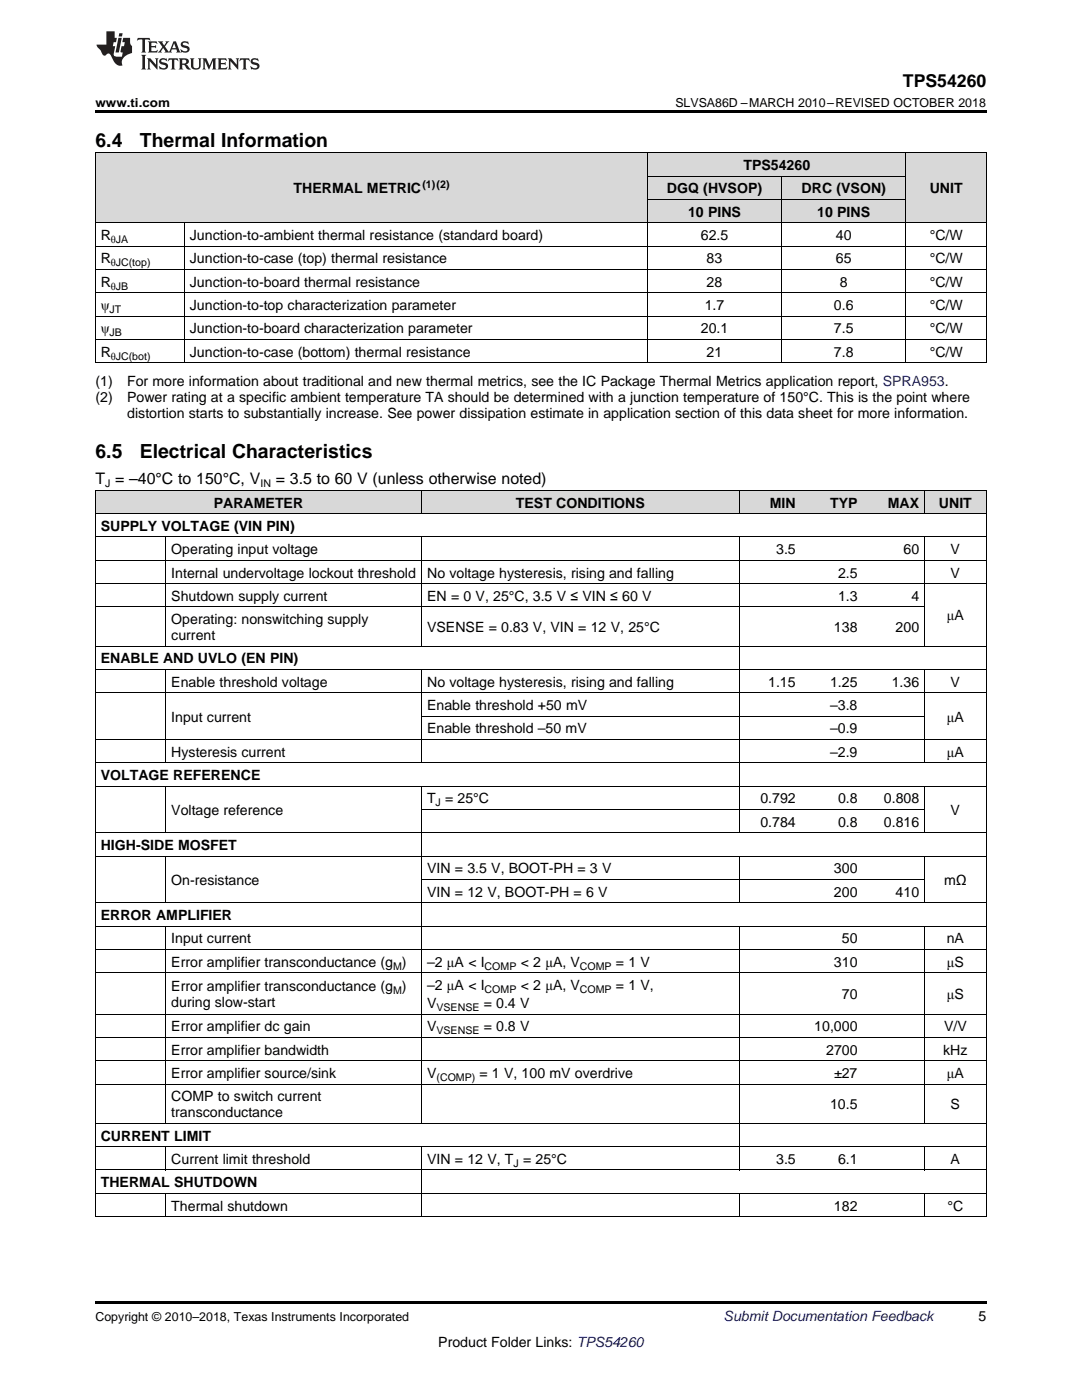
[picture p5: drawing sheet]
<svg xmlns="http://www.w3.org/2000/svg" width="216mm" height="279mm" viewBox="0 0 216 279" stroke-linecap="round" stroke-linejoin="round" font-family="sans-serif">
<defs><g id="words">
<g font-size="3.9">
<text x="19" y="29.3">6.4</text>
<text x="27.9" y="29.3">Thermal Information</text>
<text x="19" y="91.5">6.5</text>
<text x="27.9" y="91.5">Electrical Characteristics</text>
</g>
<text font-size="3.5" x="180.2" y="17.3">TPS54260</text>
<g font-size="3.2">
<text x="19" y="96.6">T = –40°C to 150°C, V</text>
<text x="55" y="96.6">= 3.5 to 60 V (unless otherwise noted)</text>
</g>
<g font-size="2.8">
<text x="148.3" y="33.9">TPS54260</text>
<text x="58.6" y="38.6">THERMAL METRIC</text>
<text x="133.1" y="38.6">DGQ (HVSOP)</text>
<text x="159.9" y="38.6">DRC (VSON)</text>
<text x="185.5" y="38.6">UNIT</text>
<text x="20.1" y="47.9">R</text>
<text x="37.9" y="47.9">Junction-to-ambient thermal resistance (standard board)</text>
<text x="137.3" y="43.3">10 PINS</text>
<text x="139.8" y="47.9">62.5</text>
<text x="163.1" y="43.3">10 PINS</text>
<text x="166.8" y="47.9">40</text>
<text x="185.5" y="47.9">°C/W</text>
<text x="20.1" y="52.6">R</text>
<text x="37.9" y="52.6">Junction-to-case (top) thermal resistance</text>
<text x="141" y="52.6">83</text>
<text x="166.8" y="52.6">65</text>
<text x="185.5" y="52.6">°C/W</text>
<text x="20.1" y="57.2">R</text>
<text x="37.9" y="57.2">Junction-to-board thermal resistance</text>
<text x="141" y="57.2">28</text>
<text x="167.6" y="57.2">8</text>
<text x="185.5" y="57.2">°C/W</text>
<text x="20.1" y="61.9">ψ</text>
<text x="37.9" y="61.9">Junction-to-top characterization parameter</text>
<text x="140.6" y="61.9">1.7</text>
<text x="166.4" y="61.9">0.6</text>
<text x="185.5" y="61.9">°C/W</text>
<text x="20.1" y="66.5">ψ</text>
<text x="20.1" y="71.2">R</text>
<text x="37.9" y="66.5">Junction-to-board characterization parameter</text>
<text x="37.9" y="71.2">Junction-to-case (bottom) thermal resistance</text>
<text x="139.8" y="66.5">20.1</text>
<text x="141" y="71.2">21</text>
<text x="166.4" y="66.5">7.5</text>
<text x="166.4" y="71.2">7.8</text>
<text x="185.5" y="66.5">°C/W</text>
<text x="185.5" y="71.2">°C/W</text>
<text x="19" y="77">(1)</text>
<text x="25.4" y="77">For more information about traditional and new thermal metrics, see the IC Package Thermal Metrics application report, SPRA953.</text>
<text x="19" y="80.2">(2)</text>
<text x="25.4" y="80.2">Power rating at a specific ambient temperature TA should be determined with a junction temperature of 150°C. This is the point where</text>
<text x="25.4" y="83.4">distortion starts to substantially increase. See power dissipation estimate in application section of this data sheet for more information.</text>
<text x="42.7" y="101.3">PARAMETER</text>
<text x="102.9" y="101.3">TEST CONDITIONS</text>
<text x="153.6" y="101.3">MIN</text>
<text x="165.6" y="101.3">TYP</text>
<text x="177.2" y="101.3">MAX</text>
<text x="187.4" y="101.3">UNIT</text>
<text x="20.1" y="105.9">SUPPLY VOLTAGE (VIN PIN)</text>
<text x="34.2" y="110.6">Operating input voltage</text>
<text x="154.9" y="110.6">3.5</text>
<text x="180.3" y="110.6">60</text>
<text x="189.7" y="110.6">V</text>
<text x="34.2" y="115.3">Internal undervoltage lockout threshold</text>
<text x="34.2" y="119.9">Shutdown supply current</text>
<text x="85.2" y="115.3">No voltage hysteresis, rising and falling</text>
<text x="85.2" y="119.9">EN = 0 V, 25°C, 3.5 V ≤ VIN ≤ 60 V</text>
<text x="167.2" y="115.3">2.5</text>
<text x="167.2" y="119.9">1.3</text>
<text x="181.9" y="119.9">4</text>
<text x="189.7" y="115.3">V</text>
<text x="34.2" y="124.6">Operating: nonswitching supply</text>
<text x="188.9" y="123.8">μA</text>
<text x="34.2" y="127.7">current</text>
<text x="85.2" y="126.2">VSENSE = 0.83 V, VIN = 12 V, 25°C</text>
<text x="166.4" y="126.2">138</text>
<text x="178.7" y="126.2">200</text>
<text x="20.1" y="132.4">ENABLE AND UVLO (EN PIN)</text>
<text x="34.2" y="137.1">Enable threshold voltage</text>
<text x="85.2" y="137.1">No voltage hysteresis, rising and falling</text>
<text x="153.3" y="137.1">1.15</text>
<text x="165.6" y="137.1">1.25</text>
<text x="177.9" y="137.1">1.36</text>
<text x="189.7" y="137.1">V</text>
<text x="85.2" y="141.7">Enable threshold +50 mV</text>
<text x="165.6" y="141.7">–3.8</text>
<text x="34.2" y="144">Input current</text>
<text x="85.2" y="146.4">Enable threshold –50 mV</text>
<text x="165.6" y="146.4">–0.9</text>
<text x="188.9" y="144">μA</text>
<text x="20.1" y="155.7">VOLTAGE REFERENCE</text>
<text x="34.2" y="151">Hysteresis current</text>
<text x="165.6" y="151">–2.9</text>
<text x="188.9" y="151">μA</text>
<text x="85.2" y="160.3">T = 25°C</text>
<text x="151.7" y="160.3">0.792</text>
<text x="167.2" y="160.3">0.8</text>
<text x="176.4" y="160.3">0.808</text>
<text x="34.2" y="162.7">Voltage reference</text>
<text x="151.7" y="165">0.784</text>
<text x="167.2" y="165">0.8</text>
<text x="176.4" y="165">0.816</text>
<text x="189.7" y="162.7">V</text>
<text x="20.1" y="169.7">HIGH-SIDE MOSFET</text>
<text x="34.2" y="176.6">On-resistance</text>
<text x="85.2" y="174.3">VIN = 3.5 V, BOOT-PH = 3 V</text>
<text x="85.2" y="179">VIN = 12 V, BOOT-PH = 6 V</text>
<text x="166.4" y="174.3">300</text>
<text x="166.4" y="179">200</text>
<text x="178.7" y="179">410</text>
<text x="188.4" y="176.6">mΩ</text>
<text x="20.1" y="183.6">ERROR AMPLIFIER</text>
<text x="34.2" y="188.3">Input current</text>
<text x="168" y="188.3">50</text>
<text x="188.9" y="188.3">nA</text>
<text x="34.2" y="192.9">Error amplifier transconductance (g )</text>
<text x="34.2" y="197.8">Error amplifier transconductance (g )</text>
<text x="85.2" y="192.9">–2 μA &lt; I</text>
<text x="85.2" y="197.6">–2 μA &lt; I</text>
<text x="103.9" y="192.9">&lt; 2 μA, V</text>
<text x="103.9" y="197.6">&lt; 2 μA, V</text>
<text x="122.9" y="192.9">= 1 V</text>
<text x="122.9" y="197.6">= 1 V,</text>
<text x="166.4" y="192.9">310</text>
<text x="188.9" y="192.9">μS</text>
<text x="34.2" y="200.9">during slow-start</text>
<text x="85.2" y="201.2">V</text>
<text x="96.5" y="201.2">= 0.4 V</text>
<text x="168" y="199.4">70</text>
<text x="188.9" y="199.4">μS</text>
<text x="34.2" y="205.8">Error amplifier dc gain</text>
<text x="85.2" y="205.8">V</text>
<text x="96.5" y="205.8">= 0.8 V</text>
<text x="162.5" y="205.8">10,000</text>
<text x="188.4" y="205.8">V/V</text>
<text x="34.2" y="210.5">Error amplifier bandwidth</text>
<text x="34.2" y="215.1">Error amplifier source/sink</text>
<text x="85.2" y="215.1">V</text>
<text x="95.7" y="215.1">= 1 V, 100 mV overdrive</text>
<text x="164.9" y="210.5">2700</text>
<text x="166.4" y="215.1">±27</text>
<text x="188.2" y="210.5">kHz</text>
<text x="188.9" y="215.1">μA</text>
<text x="34.2" y="219.8">COMP to switch current</text>
<text x="165.6" y="221.4">10.5</text>
<text x="189.7" y="221.4">S</text>
<text x="20.1" y="227.6">CURRENT LIMIT</text>
<text x="34.2" y="223">transconductance</text>
<text x="34.2" y="232.3">Current limit threshold</text>
<text x="85.2" y="232.3">VIN = 12 V, T = 25°C</text>
<text x="154.9" y="232.3">3.5</text>
<text x="167.2" y="232.3">6.1</text>
<text x="189.7" y="232.3">A</text>
<text x="20.1" y="236.9">THERMAL SHUTDOWN</text>
<text x="34.2" y="241.6">Thermal shutdown</text>
<text x="166.4" y="241.6">182</text>
<text x="189.1" y="241.6">°C</text>
<text x="195.3" y="263.6">5</text>
<text x="87.5" y="268.9">Product Folder Links: TPS54260</text>
</g>
<text font-size="2.8" fill="#0000c8" x="144.4" y="263.6">Submit Documentation Feedback</text>
<g font-size="2.5">
<text x="19" y="21.4">www.ti.com</text>
<text x="134.8" y="21.4">SLVSA86D –MARCH 2010–REVISED OCTOBER 2018</text>
<text x="19" y="263.6">Copyright © 2010–2018, Texas Instruments Incorporated</text>
</g>
<g font-size="2.1">
<text x="84.3" y="37.5">(1)(2)</text>
<text x="22.1" y="48.5">θJA</text>
<text x="22.1" y="53.1">θJC(top)</text>
<text x="22.1" y="57.8">θJB</text>
<text x="21.9" y="62.4">JT</text>
<text x="21.9" y="67.1">JB</text>
<text x="22.1" y="71.8">θJC(bot)</text>
<text x="21" y="97.3">J</text>
<text x="52" y="97.3">IN</text>
<text x="86.9" y="160.9">J</text>
<text x="78.4" y="193.5">M</text>
<text x="96.7" y="193.5">COMP</text>
<text x="115.7" y="193.5">COMP</text>
<text x="78.4" y="198.3">M</text>
<text x="87.1" y="201.7">VSENSE</text>
<text x="96.7" y="198.2">COMP</text>
<text x="115.7" y="198.2">COMP</text>
<text x="87.1" y="206.4">VSENSE</text>
<text x="87.1" y="215.7">(COMP)</text>
<text x="102.5" y="232.8">J</text>
</g>
</g></defs>
<g fill="#d8d8d8">
<path d="M19 97.9h14.1v4.7h-14.1z"/>
<path d="M33.1 97.9h51.1v4.7h-51.1z"/>
<path d="M84.2 97.9h42.2v4.7h-42.2z"/>
<path d="M126.4 97.9h21.1v4.7h-21.1z"/>
<path d="M147.5 97.9h12.4v4.7h-12.4z"/>
<path d="M159.9 97.9h12.3v4.7h-12.3z"/>
<path d="M172.2 97.9h12.3v4.7h-12.3z"/>
<path d="M184.5 97.9h12.3v4.7h-12.3z"/>
<path d="M19 30.6h17.8v13.9h-17.8z"/>
<path d="M36.8 30.6h92.5v13.9h-92.5z"/>
<path d="M180.8 30.6h16v13.9h-16z"/>
<path d="M129.3 39.9h26.6v4.6h-26.6z"/>
<path d="M155.9 39.9h24.9v4.6h-24.9z"/>
<path d="M129.3 35.2h26.6v4.7h-26.6z"/>
<path d="M155.9 35.2h24.9v4.7h-24.9z"/>
<path d="M129.3 30.6h26.6v4.6h-26.6z"/>
<path d="M155.9 30.6h24.9v4.6h-24.9z"/>
</g>
<path d="M19 22h177.8v.5h-177.8zM19 72.4l.2 .1zM129.2 72.4l.1 .1zM155.8 72.4l.1 .1zM180.7 72.4l.1 .1zM196.7 72.4l.1 .1zM19 259.7h177.8v.5h-177.8z" fill="#000"/>
<g fill="none" stroke="#000" stroke-width=".2">
<path d="M19 30.5h177.8M19.1 30.5v42M129.2 30.5v42M129.3 39.8h51.5M129.3 35.2h51.5M155.9 35.2v37.3M180.8 30.5v42M196.8 30.5v42M19 58.4h177.8M19 53.8h177.8M19 49.1h177.8M19 44.5h177.8"/>
<path d="M36.8 44.5v28M19 72.4h177.8M19 67.8h177.8M19 63.1h177.8M19 97.8h177.8M19.1 97.9v145M84.1 97.9v4.7M147.5 97.9v4.7M184.4 97.9v4.7M196.8 97.9v145M19 116.5h177.8M19 111.8h177.8"/>
<path d="M19 107.2h177.8M19 102.5h177.8M33.1 107.2v21.8M84.1 107.2v21.8M147.5 107.2v59.1M184.4 107.2v21.8M19 138.3h177.8M19 133.6h177.8M19 129h177.8M19 121.1h165.5M33.1 133.6v18.7M84.1 133.6v18.7"/>
<path d="M184.4 133.6v18.7M19 156.9h177.8M19 152.2h177.8M19 147.6h177.8M33.1 156.9v9.4M84.1 156.9v67.3M84.2 142.9h100.3M184.4 156.9v9.4M19 170.9h177.8M19 166.2h177.8M33.1 170.9v9.3M84.2 175.5h100.3"/>
<path d="M84.2 161.6h100.3M147.5 170.9v9.3M184.4 170.9v9.3M19 194.2h177.8M19 189.5h177.8M19 184.8h177.8M19 180.2h177.8M33.1 184.9v39.3M147.5 184.9v48.6M184.4 184.9v39.3M19 216.3h177.8M19 211.7h177.8"/>
<path d="M19 207h177.8M19 202.4h177.8M19 238.1h177.8M19 233.5h177.8M19 228.8h177.8M19 224.2h177.8M33.1 228.9v4.6M33.1 238.2v4.7M84.1 228.9v14M147.5 238.2v4.7M184.4 228.9v4.6M184.4 238.2v4.7"/>
<path d="M19 242.8h177.8"/>
</g>
<g fill="#231f20">
<path d="M27.5 7.6l-.1 .5 .4-.2h.6v.1v2.1l-.2 .4h1l-.3-.4v-2.1l.1-.1h.5l.5 .2-.2-.5zM29.5 8.3l.2 .3v1.5l-.2 .4h1.8l.2-.6a1.04 1.04 0 0 1-1.3 .2v-.7h.6l.3 .2v-.6l-.3 .2h-.6v-.6l.8-.1 .4 .3-.2-.5zM31.5 8.3l.9 1.1-.9 1.1h.8l-.2-.2 .5-.7 .4 .7-.2 .2h1.5l-.1-.2 .1-.4h.9l.1 .4-.2 .2h1l-.3-.3-.7-1.9h-.5l-.9 2-.8-1 .9-1h-.8l.1 .3-.3 .5-.4-.6 .2-.2zM34.7 8.6l.4 1h-.7zM36.3 8.4a.63 .63 0 0 0-.2 .7 .63 .63 0 0 0 .6 .4l.6 .2 .1 .2a.75 .75 0 0 1-.7 .4 .75 .75 0 0 1-.6-.5l.1 .7 .1-.1a1.11 1.11 0 0 0 1.5-.6 1.13 1.13 0 0 0-1.2-.8l-.1-.4a1.04 1.04 0 0 1 1.2 .2l-.2-.5-.1 .1-.5-.2zM28.2 10.9l.2 .4v2.2l-.2 .4h1l-.3-.4v-2.2l.3-.4zM29.3 11.6l.3 .4v1.5l-.3 .4h.8l-.2-.4v-1.3l1.5 1.7v-1.9l.2-.4h-.7l.2 .4v.9l-1.1-1.3zM32 11.8a.62 .62 0 0 0-.2 .7 .62 .62 0 0 0 .6 .4l.6 .1 .1 .3a.76 .76 0 0 1-.7 .3 .76 .76 0 0 1-.6-.4l.1 .7 .1-.1a1.11 1.11 0 0 0 1.5-.6 1.13 1.13 0 0 0-1.2-.8l-.1-.4a1.04 1.04 0 0 1 1.2 .2l-.2-.6-.1 .1-.5-.1zM33.7 11.6l-.2 .6a.61 .61 0 0 1 .8-.3v1.6l-.2 .4h.9l-.2-.4v-1.6a.63 .63 0 0 1 .8 .3l-.2-.6zM35.6 11.6l.3 .4v1.5l-.3 .4h1l-.2-.2v-.8l.5 .2a.76 .76 0 0 0 1.2 .7l-1-1a.58 .58 0 0 0 .6-.5 .58 .58 0 0 0-.5-.6zM36.4 11.9h.1a.45 .45 0 0 1 .5 .1 .45 .45 0 0 1 .1 .5l-.7 .2zM37.9 11.6l.2 .2a2.17 2.17 0 0 0 .3 1.9 .99 .99 0 0 0 1.6-.6v-1.1l.2-.4h-.7l.2 .2a1.92 1.92 0 0 1-.2 1.8 .6 .6 0 0 1-.9-.5v-1.1l.2-.4zM40.4 11.6l.2 .4v1.5l-.2 .4h.7l-.2-.4v-1.4l.8 1.8 .8-1.8v1.4l-.2 .4h.9l-.2-.4v-1.5l.2-.4h-.8l-.6 1.5-.6-1.5zM43.4 11.6l.2 .4v1.5l-.2 .4h1.8l.2-.6a1.04 1.04 0 0 1-1.3 .1v-.6h.5l.4 .2v-.6l-.4 .2h-.5v-.7h.8l.3 .3-.1-.6zM45.5 11.6l.2 .4v1.5l-.2 .4h.7l-.2-.4v-1.3l1.5 1.7v-1.9l.2-.4h-.7l.2 .4v.9l-1.1-1.3zM47.9 11.6l-.1 .6a.61 .61 0 0 1 .8-.3v1.6l-.3 .4h1l-.3-.4 .1-1.6a.63 .63 0 0 1 .7 .3l-.1-.6zM50.2 11.8a.62 .62 0 0 0-.2 .7 .62 .62 0 0 0 .6 .4l.6 .1 .2 .3a.76 .76 0 0 1-.8 .3 .76 .76 0 0 1-.6-.4l.1 .7 .2-.1a1.11 1.11 0 0 0 1.5-.6 1.13 1.13 0 0 0-1.3-.8l-.1-.4a1.04 1.04 0 0 1 1.2 .2l-.1-.6-.2 .1-.5-.1z"/>
<path d="M21.2 6.3v2.6h-1.9l.1 .4 .7 .9a.91 .91 0 0 0 1 .8 .56 .56 0 0 1 .5-.3 .56 .56 0 0 1 .5 .3l.4 .8a1.53 1.53 0 0 0 1.9 1.2 1.54 1.54 0 0 1 1-2.1l.9-.3v-1.4a1.52 1.52 0 0 1-.3-1.6h-1.4l-.2 .8h.5l-.2 .8h-.4l-.2 1v.2l.4 .1-.2 .8a1.93 1.93 0 0 1-1.6-.3l.3-1.8h-.5l.2-.8h.4l.2-.8h-.4v-1.3zM23.6 7.6l-.6 2.9h.7l.6-2.9zM23.8 6.6l-.1 .7h.6l.2-.7z"/>
</g>
<use href="#words"/>
</svg>
